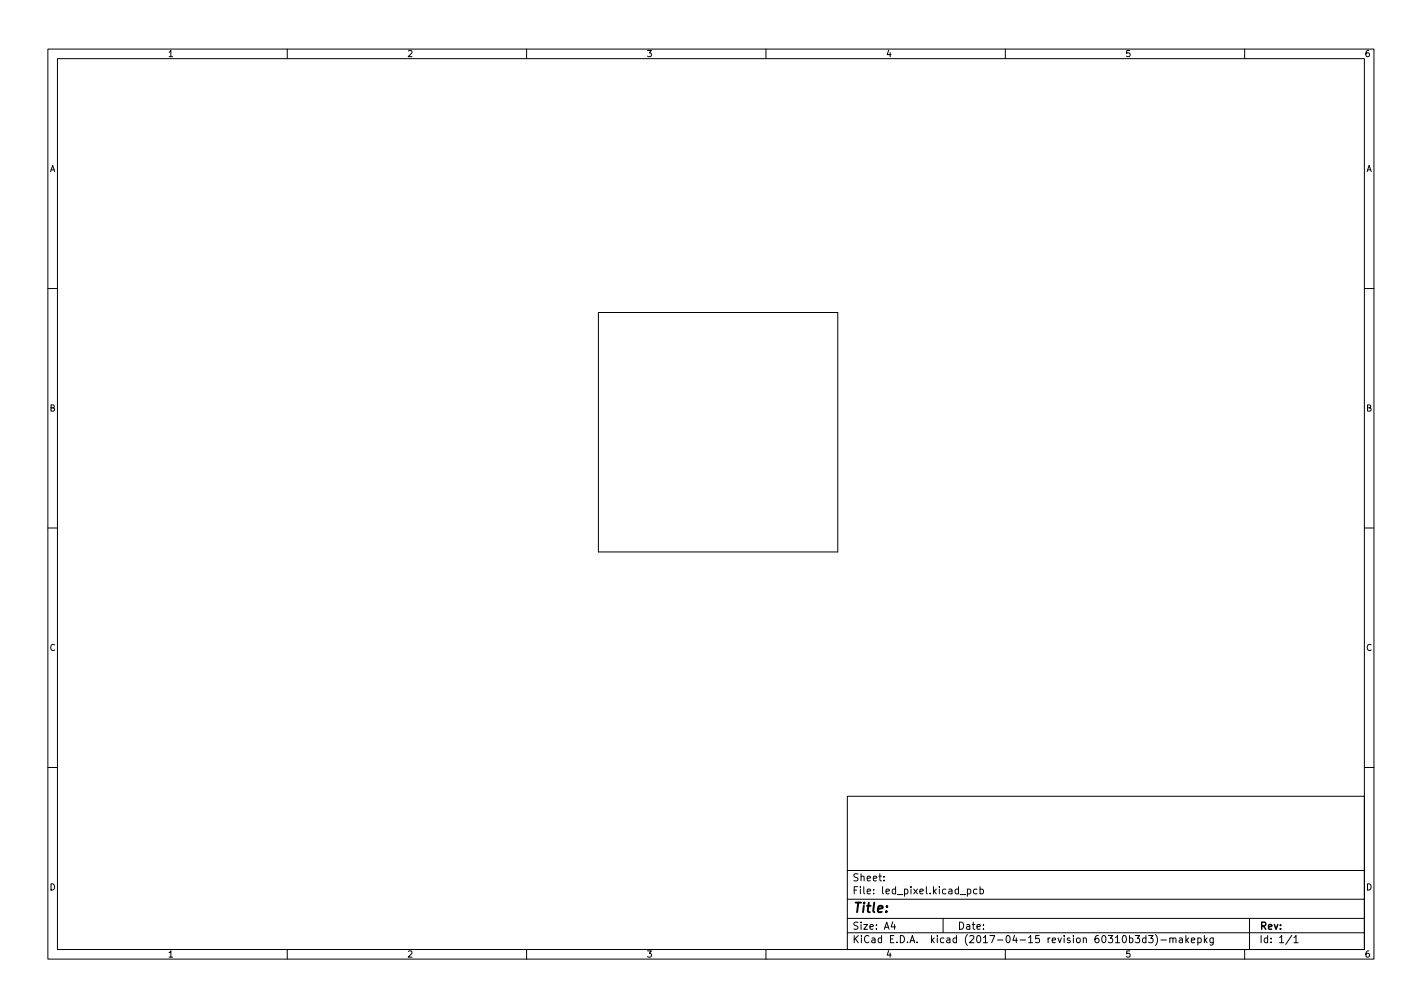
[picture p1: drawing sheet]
<svg xmlns="http://www.w3.org/2000/svg" width="297mm" height="210mm" viewBox="0 0 297 210" stroke-linecap="round" stroke-linejoin="round" font-family="sans-serif">
<defs><g id="words">
<text font-size="2.8" x="178" y="190.6">Title:</text>
<g font-size="2.1">
<text x="178" y="184">Sheet:</text>
<text x="178" y="186.7">File: led_pixel.kicad_pcb</text>
<text x="178" y="196.9">KiCad E.D.A. kicad (2017-04-15 revision 60310b3d3)-makepkg</text>
<text x="178" y="194.1">Size: A4</text>
<text x="200" y="194.1">Date:</text>
<text x="263" y="194.1">Rev:</text>
<text x="263" y="196.9">Id: 1/1</text>
</g>
<g font-size="1.8">
<text x="35" y="11.9">1</text>
<text x="85" y="11.9">2</text>
<text x="135" y="11.9">3</text>
<text x="185" y="11.9">4</text>
<text x="235" y="11.9">5</text>
<text x="285" y="11.9">6</text>
<text x="10.3" y="35.9">A</text>
<text x="285.3" y="35.9">A</text>
<text x="10.3" y="85.9">B</text>
<text x="285.3" y="85.9">B</text>
<text x="10.3" y="135.9">C</text>
<text x="285.3" y="135.9">C</text>
<text x="10.3" y="185.9">D</text>
<text x="285.3" y="185.9">D</text>
<text x="35" y="199.9">1</text>
<text x="85" y="199.9">2</text>
<text x="135" y="199.9">3</text>
<text x="185" y="199.9">4</text>
<text x="235" y="199.9">5</text>
<text x="285" y="199.9">6</text>
</g>
</g></defs>
<g fill="none" stroke="#000" stroke-width=".21">
<path d="M10 10.2h277v190.1h-277zM12 12.2h273v186.1h-273zM60 10.2v2M110 10.2v2M160 10.2v2M210 10.2v2M260 10.2v2M10 60.2h2M125 65.2h50v50h-50zM285 60.2h2M10 110.2h2M285 110.2h2"/>
<path d="M10 160.2h2M177 166.3h108v32h-108zM285 160.2h2M60 198.3v2M110 198.3v2M160 198.3v2M177 194.8h108M177 191.8h108M177 187.8h108M177 181.8h108M184.6 183.8v.1M184.6 183v.1"/>
<path d="M186.5 192.5l-.4 1h1M186.9 193v1M197 191.8v3M200.6 186.8h1.1M202.1 185.7l.4-.1 .3 .3-.2 .7h-.5M202.1 185.6v1.5M204.1 185.7l-.5-.1-.2 .3 .1 .7h.6M204.7 185.7l.4-.1 .3 .3-.1 .7h-.6M204.7 185.1v1.5M210 198.3v2M237.1 195.3h1l-.5 .6 .4 .1v.7l-.2 .1-.7-.1M239.4 195.9l-.5-.1-.3 .3 .2 .7h.6"/>
<path d="M239.4 195.3v1.5M239.9 195.3h1l-.5 .6 .4 .1v.7l-.2 .1-.7-.1M241.4 195.1a1.72 1.72 0 0 1 0 2.3M242.5 196.3h1.1M244.4 196l.2-.2 .3 .1 .1 .9M244.4 195.8v1M245 196l.2-.2 .4 .1v.9M246.4 195.9h.5l.1 .9M247 196.2l-.5 .1-.2 .2 .2 .3h.5M247.7 195.3v1.5M247.9 196.3l.4 .5M248.3 195.8l-.6 .6"/>
<path d="M248.9 196.3l.7-.1-.1-.3-.4-.1-.2 .2v.8h.6M250.2 195.9l.4-.1 .3 .3-.1 .7h-.6M250.2 195.8v1.5M251.6 195.3v1.5M251.7 196.3l.4 .5M252.1 195.8l-.5 .6M253.4 195.8v1.2l-.3 .3h-.3M253.4 195.9l-.4-.1-.3 .3 .2 .7h.5M260 198.3v2M261 191.8v6.5M269.9 195.3l-1.3 1.9M270.3 195.8l.4-.5v1.5"/>
<path d="M270.3 196.8h.8"/>
</g>
<use href="#words"/>
</svg>
